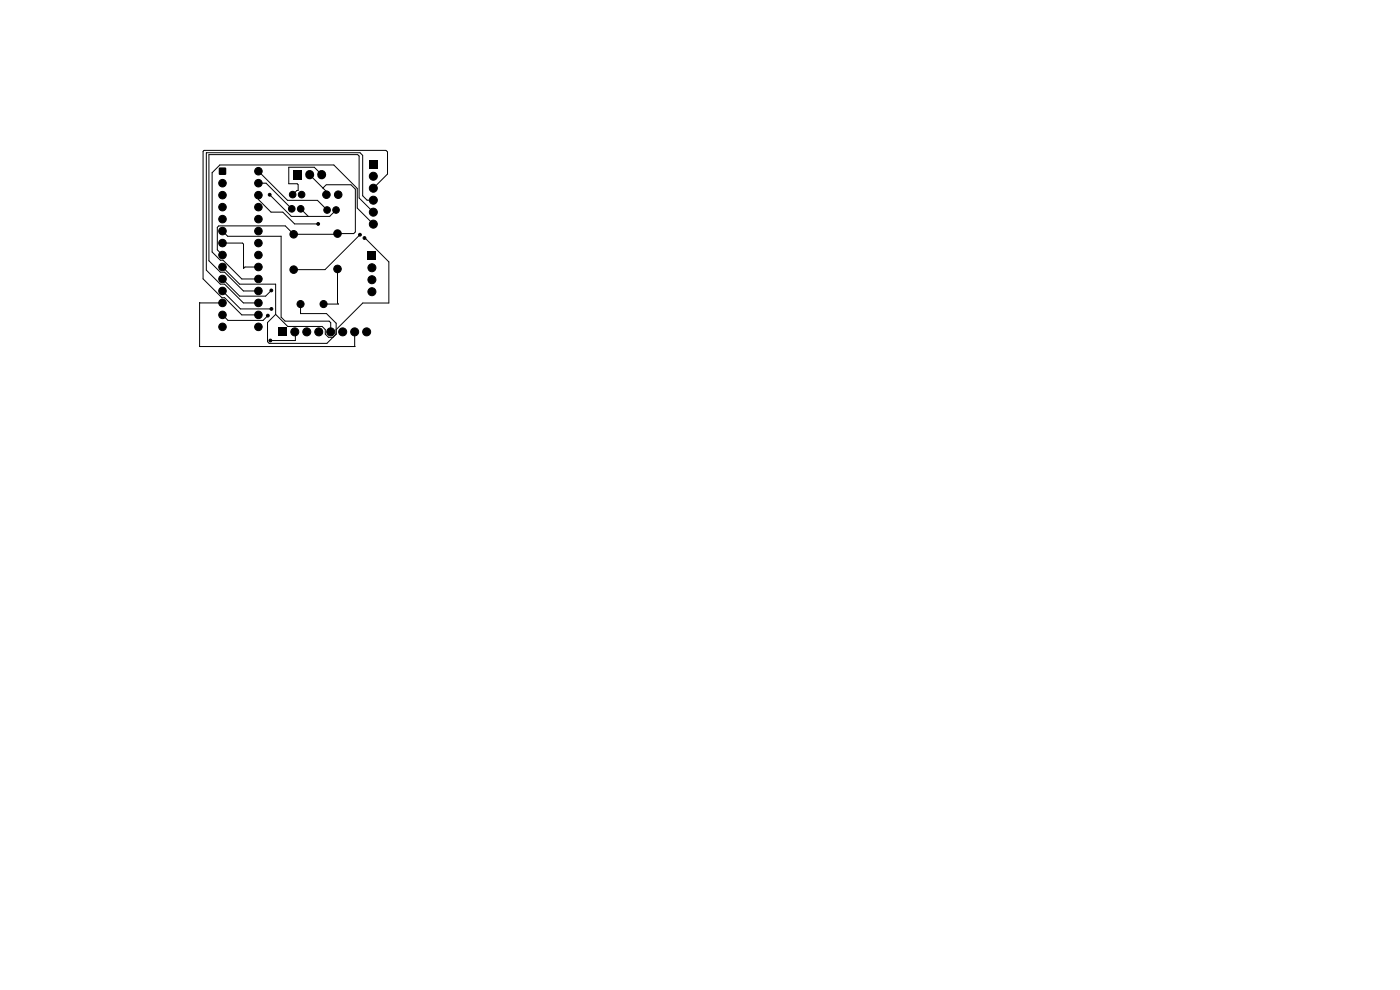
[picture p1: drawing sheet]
<svg xmlns="http://www.w3.org/2000/svg" width="297mm" height="210mm" viewBox="0 0 297 210" stroke-linecap="round" stroke-linejoin="round" font-family="sans-serif">
<g fill="#000" stroke="#000" stroke-width=".21">
<circle cx="47.2" cy="38.9" r=".8"/>
<circle cx="54.8" cy="36.3" r=".8"/>
<circle cx="54.8" cy="38.9" r=".8"/>
<circle cx="79.2" cy="39.9" r=".85"/>
<circle cx="79.2" cy="37.4" r=".85"/>
<circle cx="47.2" cy="46.5" r=".8"/>
<circle cx="47.2" cy="54.1" r=".8"/>
<circle cx="47.2" cy="59.2" r=".8"/>
<circle cx="47.2" cy="49" r=".8"/>
<circle cx="47.2" cy="51.6" r=".8"/>
<circle cx="47.2" cy="56.6" r=".8"/>
<circle cx="47.2" cy="43.9" r=".8"/>
<circle cx="47.2" cy="41.4" r=".8"/>
<circle cx="54.8" cy="54.1" r=".8"/>
<circle cx="54.8" cy="59.2" r=".8"/>
<circle cx="54.8" cy="51.6" r=".8"/>
<circle cx="54.8" cy="56.6" r=".8"/>
<circle cx="54.8" cy="49" r=".8"/>
<circle cx="54.8" cy="46.5" r=".8"/>
<circle cx="54.8" cy="43.9" r=".8"/>
<circle cx="54.8" cy="41.4" r=".8"/>
<circle cx="57.2" cy="41.3" r=".3"/>
<circle cx="61.9" cy="44.3" r=".7"/>
<circle cx="62.1" cy="41.3" r=".7"/>
<circle cx="62.3" cy="49.7" r=".8"/>
<circle cx="62.3" cy="57.2" r=".8"/>
<circle cx="63.8" cy="44.3" r=".7"/>
<circle cx="64" cy="41.3" r=".7"/>
<circle cx="67.5" cy="47.5" r=".3"/>
<circle cx="69.2" cy="41.3" r=".8"/>
<circle cx="69.4" cy="44.5" r=".7"/>
<circle cx="71.3" cy="44.5" r=".7"/>
<circle cx="71.6" cy="57" r=".8"/>
<circle cx="71.6" cy="49.5" r=".8"/>
<circle cx="71.7" cy="41.3" r=".8"/>
<circle cx="76.4" cy="49.8" r=".3"/>
<circle cx="77.3" cy="50.5" r=".3"/>
<circle cx="78.9" cy="59.3" r=".85"/>
<circle cx="78.9" cy="56.8" r=".85"/>
<circle cx="79.2" cy="45" r=".85"/>
<circle cx="79.2" cy="47.5" r=".85"/>
<circle cx="79.2" cy="42.5" r=".85"/>
<circle cx="47.2" cy="69.3" r=".8"/>
<circle cx="47.2" cy="61.7" r=".8"/>
<circle cx="47.2" cy="64.3" r=".8"/>
<circle cx="47.2" cy="66.8" r=".8"/>
<circle cx="54.8" cy="69.3" r=".8"/>
<circle cx="54.8" cy="61.7" r=".8"/>
<circle cx="54.8" cy="66.8" r=".8"/>
<circle cx="54.8" cy="64.3" r=".8"/>
<circle cx="56.8" cy="67" r=".3"/>
<circle cx="57.4" cy="72.2" r=".3"/>
<circle cx="57.6" cy="61.6" r=".3"/>
<circle cx="57.6" cy="65.5" r=".3"/>
<circle cx="62.5" cy="70.4" r=".85"/>
<circle cx="63.8" cy="64.5" r=".75"/>
<circle cx="65.1" cy="70.4" r=".85"/>
<circle cx="67.6" cy="70.4" r=".85"/>
<circle cx="68.6" cy="64.5" r=".75"/>
<circle cx="70.2" cy="70.4" r=".85"/>
<circle cx="72.7" cy="70.4" r=".85"/>
<circle cx="75.2" cy="70.4" r=".85"/>
<circle cx="77.8" cy="70.4" r=".85"/>
<circle cx="78.9" cy="61.9" r=".85"/>
</g>
<path d="M46.5 35.6h1.4v1.4h-1.4zM62.2 36.1h1.9v2h-1.9zM78.3 34h1.7v1.7h-1.7zM78 53.4h1.8v1.7h-1.8zM59.2 69.6h1.7v1.7h-1.7z" fill="#000"/>
<path d="M65.7 37v.1M68.2 37v.1" fill="none" stroke="#000" stroke-width="1.9"/>
<g fill="none" stroke="#000" stroke-width=".21">
<path d="M54.8 36.3l6.2 6.2h6.3l2.1 2.1M54.8 38.9h1.7l5.4 5.4M65.7 37.1h.1M65.7 37.1l3.5 3.5v.7M68.2 37.1l-1.5-1.6h-5.4v3.5h1.7l.2 .2v1.2h-.2l-.9 .9M69.2 39.2l-.7 .7M69.2 39.2h5.2l1 .9v9.1l-.4 .4h-3.4l-.1 .1h-9.2l-1.8-1.8h-14.1l-.3 .3v4.8l1.1 1.1M79.2 39.9l3-3v-4.7l-.3-.3h-38.6l-.2 .2v27.1l4 4h.6l3.6 3.6h3.5M47.2 56.6l3.6 3.7h7.7v6.4M47.2 51.6h4.2l.3 .2v5.1l.3-.3h2.8M47.2 59.2l3.6 3.6h5.5l1.3-1.2M47.2 49l1.1 1.1h11.3"/>
<path d="M54.8 41.4v.9l2.7 2.7h2.5l2.5 2.5h5M57.2 41.3l4.6 4.6h8.1l1.4-1.3M59.6 50.1v17.2l.9 .8h9.3l.4 .4v1.9M63.8 44.3l1.6 1.6M71.6 57.1v7.2l.2 .2h-3.2M76.4 49.8l-7.4 7.4h-6.7M77.3 50.5l5.2 5.1v8.7h-5.5l-5.7 5.6M79.2 42.5h-1.3l-1-1v-8.5l-.5-.6h-32.6v24.9l2.9 3h1l3.9 4h3.2M79.2 45l-3-3v-8.9l-.3-.3h-31.6v22.5l2.4 2.4h1l3.9 4h3.2M79.2 47.6l-3.4-3.5v-4.1l-5-5h-24.2l-1.6 1.6v16.9l1.7 1.7h.6l4 4h3.5M42.3 73.4h.1M47.2 64.3l-4.9-.1v9.3h33l-.1-3.1"/>
<path d="M47.2 61.7l3.8 3.8h6.6M47.2 66.8l1.2 1.2h7.4l1-1M58.5 66.7l2.5 2.6h7.3l.7 .6v1l.7 .7h.9M62.5 70.4l.2 .1v1.7h-5.3M63.8 64.5v2h5.5l2 2.1v2.3l-2 1.9h-12.2l-.3-.3v-4.1l1.7-1.7M63.8 66.4h.1"/>
</g>
</svg>
